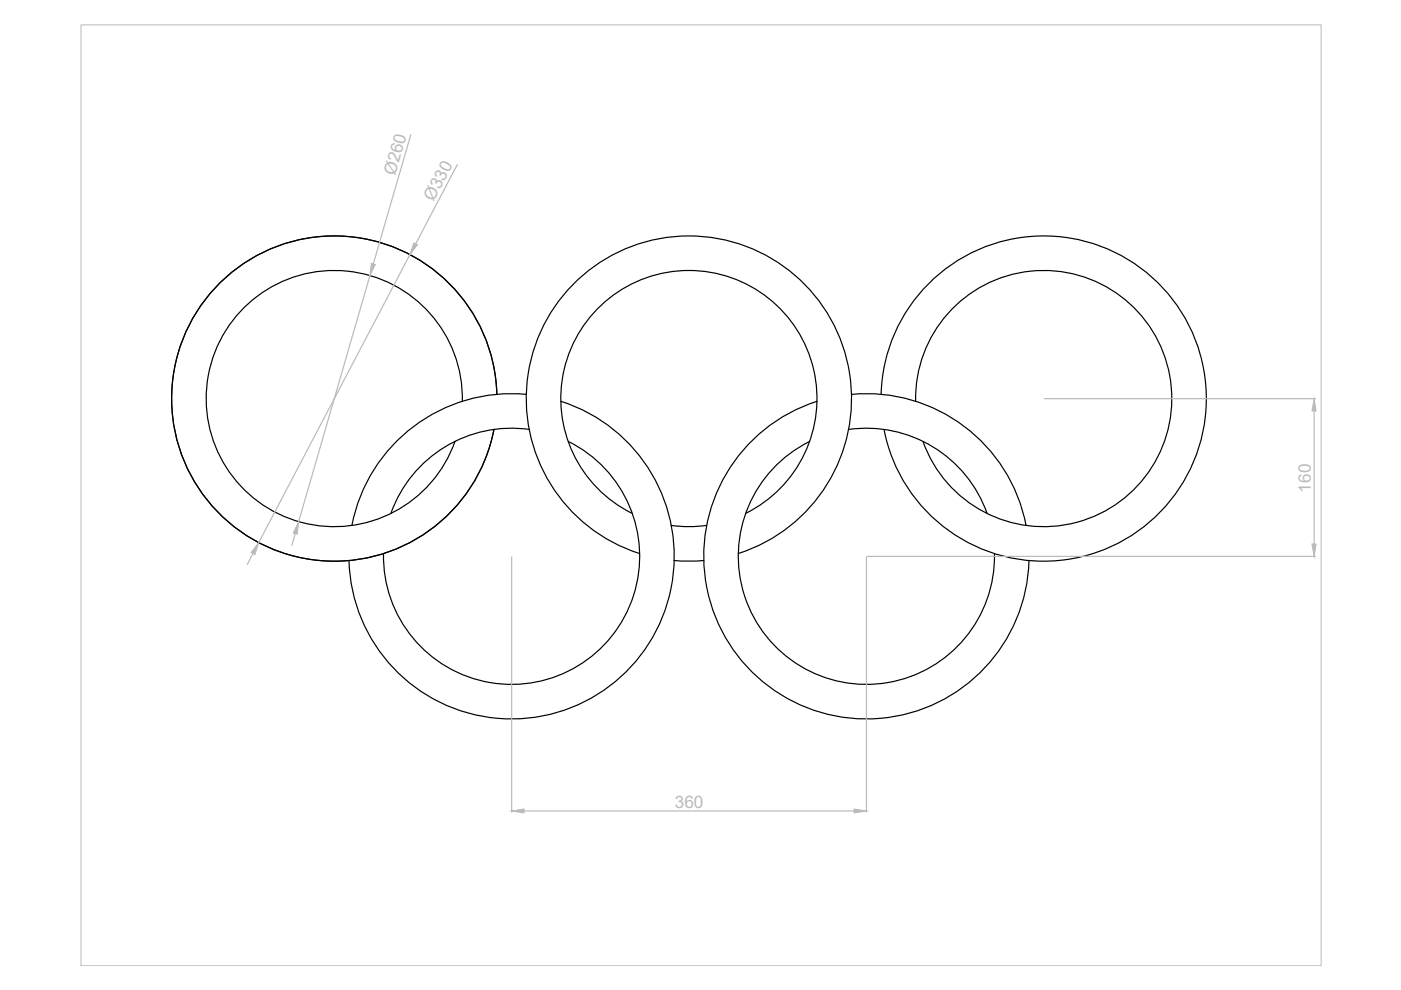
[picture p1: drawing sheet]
<svg xmlns="http://www.w3.org/2000/svg" width="297mm" height="210mm" viewBox="0 0 297 210" stroke-linecap="round" stroke-linejoin="round" font-family="sans-serif">
<defs><g id="words">
<g font-size="3.6" fill="#bababa">
<text x="83.8" y="37.4" transform="rotate(-74 83.8 37.4)">Ø260</text>
<text x="91.9" y="42.8" transform="rotate(-62 91.9 42.8)">Ø330</text>
<text x="277.9" y="104.4" transform="rotate(-90 277.9 104.4)">160</text>
<text x="143.1" y="171.3">360</text>
</g>
</g></defs>
<!-- layer: cotas -->
<path d="M17.2 5.3h262.9v199.5h-262.9z" fill="none" stroke="#bababa" stroke-width=".21"/>
<!-- layer: 0 -->
<g fill="none" stroke="#000" stroke-width=".25">
<path d="M98 85.1a27.2 27.2 0 0 0-37.6-25.7 27.2 27.2 0 0 0-8.2 44.8 27.2 27.2 0 0 0 44.3-10.6M105.3 83.6a34.5 34.5 0 0 0-50.3-29.7 34.5 34.5 0 0 0-4.8 58.2 34.5 34.5 0 0 0 54.5-21.1M111.6 83.6a34.5 34.5 0 0 0-37 27.8M112.2 91.1a27.2 27.2 0 0 0-29.3 17.8M118.9 85.1a34.5 34.5 0 0 1 10.3 60.4 34.5 34.5 0 0 1-55.2-26.6M120.5 93.6a27.2 27.2 0 0 1 2.1 47.6 27.2 27.2 0 0 1-41.3-23.8M171.7 93.6a27.2 27.2 0 0 0-2.1 47.6 27.2 27.2 0 0 0 41.2-23.8M173.2 85.1a34.5 34.5 0 0 0-10.2 60.4 34.5 34.5 0 0 0 55.2-26.6M179.9 91.1a27.2 27.2 0 0 1 29.4 17.8M180.5 83.6a34.5 34.5 0 0 1 37 27.8M186.8 83.6a34.5 34.5 0 0 1 50.3-29.7 34.5 34.5 0 0 1 4.8 58.2 34.5 34.5 0 0 1-54.5-21.1M194.1 85.1a27.2 27.2 0 0 1 37.7-25.7 27.2 27.2 0 0 1 8.1 44.8 27.2 27.2 0 0 1-44.2-10.6"/>
<path d="M134.1 108.9a27.2 27.2 0 0 1-9.2-41.4 27.2 27.2 0 0 1 42.3 0 27.2 27.2 0 0 1-9.1 41.4M135.6 117.4a34.5 34.5 0 0 1-17.5-53.1 34.5 34.5 0 0 1 55.9 0 34.5 34.5 0 0 1-17.5 53.1M142.3 111.4a27.2 27.2 0 0 0 7.5 0M142.9 118.8l3.2 .2 3.1-.2"/>
</g>
<!-- layer: cotas -->
<path d="M87.1 28.5l-8 27.5M97 34.9l-8.9 16.8M78.4 58.4l-15.1 52.2M86.9 54l-32.1 61M221.4 84.5h57.5M278.6 87.2v28.1M53.6 117.4l-1.2 2.3M62.6 113.1l-.7 2.5M108.5 118.1v54.1M183.7 118.1v54.1M183.8 118h95.1M111.1 171.9h70" fill="none" stroke="#bababa" stroke-width=".25"/>
<g fill="#bababa" stroke="#bababa" stroke-width=".21">
<path d="M63.3 110.6l-.3 2.7-.8-.3z"/>
<path d="M78.7 55.8l.9 .3-1.2 2.3z"/>
<path d="M54.8 115l-.8 2.6-.8-.4z"/>
<path d="M87.7 51.5l.8 .4-1.6 2.1z"/>
<path d="M108.5 171.9l2.6-.4v.9z"/>
<path d="M181.1 171.5l2.6 .4-2.6 .5z"/>
<path d="M278.2 115.3h.8l-.4 2.7z"/>
<path d="M278.6 84.5l.4 2.7h-.8z"/>
</g>
<use href="#words"/>
</svg>
